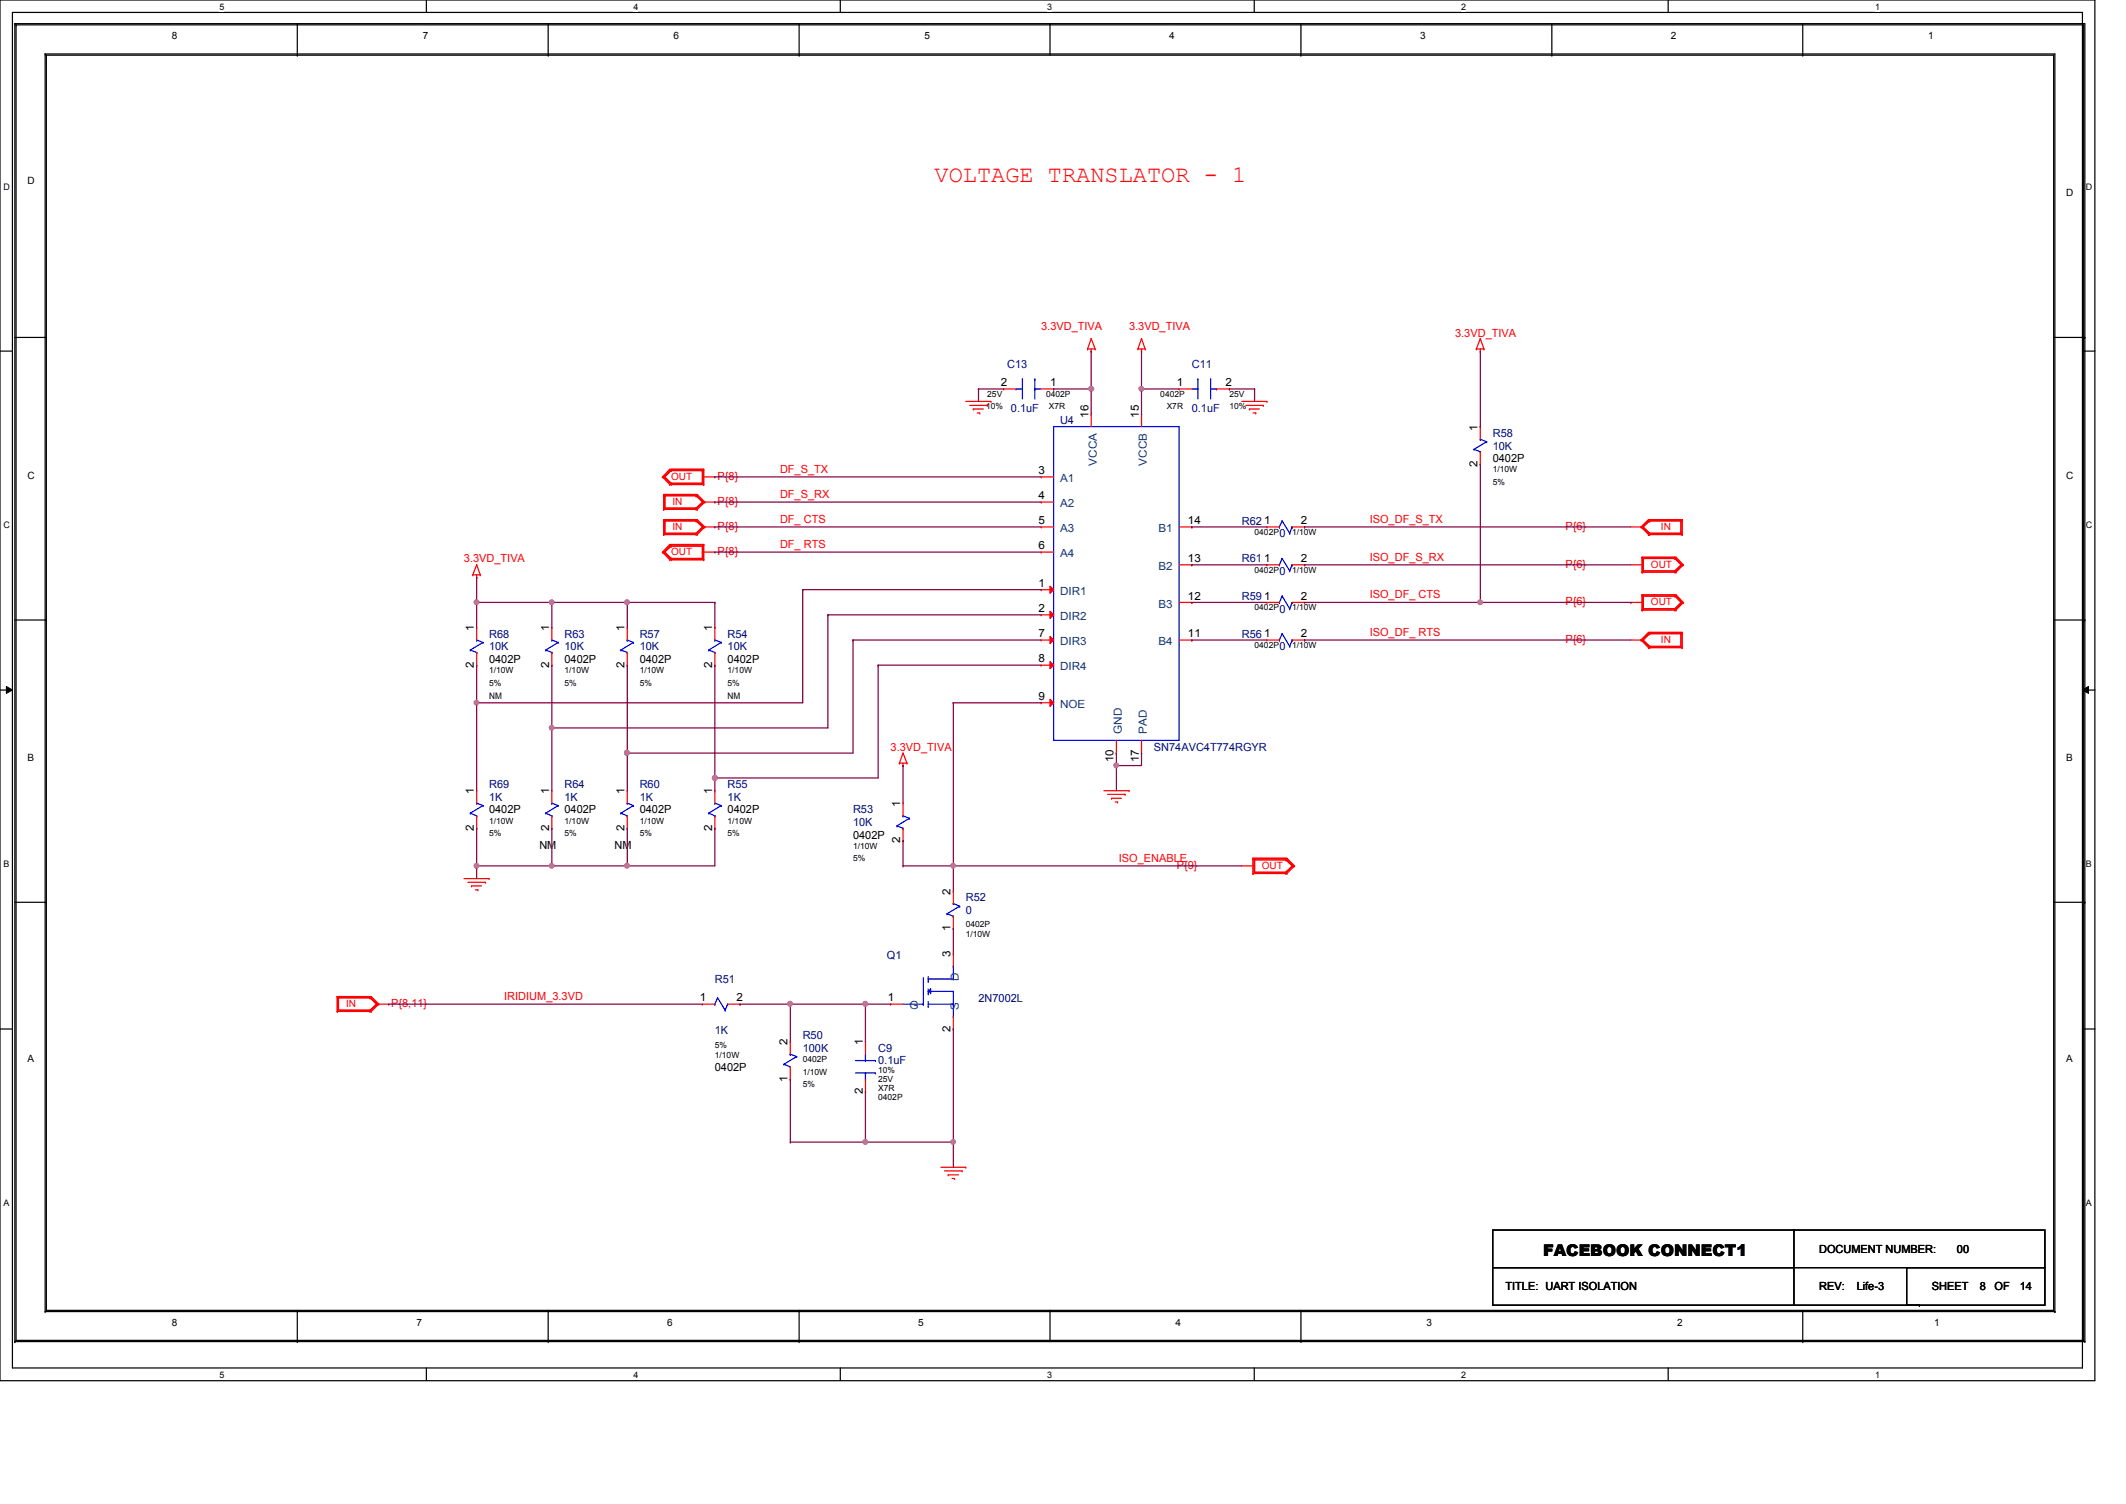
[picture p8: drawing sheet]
<svg xmlns="http://www.w3.org/2000/svg" width="297mm" height="210mm" viewBox="0 0 297 210" stroke-linecap="round" stroke-linejoin="round" font-family="sans-serif">
<defs><g id="words">
<text font-size="3.3" fill="#f00" x="130.6" y="25.4">VOLTAGE TRANSLATOR - 1</text>
<text font-size="2.2" x="215.6" y="175.4">FACEBOOK CONNECT1</text>
<g font-size="1.6" fill="#f00">
<text x="145.5" y="46.1">3.3VD_TIVA</text>
<text x="157.7" y="46.1">3.3VD_TIVA</text>
<text x="203.3" y="47">3.3VD_TIVA</text>
<text x="100.2" y="70.5">P{8}</text>
<text x="100.2" y="67">P{8}</text>
<text x="109" y="66">DF_S_TX</text>
<text x="109" y="69.6">DF_S_RX</text>
<text x="100.2" y="74">P{8}</text>
<text x="100.2" y="77.5">P{8}</text>
<text x="109" y="76.5">DF_ RTS</text>
<text x="109" y="73">DF_ CTS</text>
<text x="191.3" y="73">ISO_DF_S_TX</text>
<text x="218.7" y="74">P{6}</text>
<text x="64.8" y="78.5">3.3VD_TIVA</text>
<text x="191.3" y="78.3">ISO_DF_S_RX</text>
<text x="191.3" y="83.6">ISO_DF_ CTS</text>
<text x="218.7" y="79.2">P{6}</text>
<text x="191.3" y="88.8">ISO_DF_ RTS</text>
<text x="218.7" y="89.7">P{6}</text>
<text x="218.7" y="84.5">P{6}</text>
<text x="124.4" y="104.8">3.3VD_TIVA</text>
<text x="156.3" y="120.4">ISO_ENABLE</text>
<text x="164.4" y="121.3">P{9}</text>
<text x="54.7" y="140.6">P{8,11}</text>
<text x="70.4" y="139.7">IRIDIUM_3.3VD</text>
</g>
<g font-size="1.6">
<text x="139.8" y="53.9">2</text>
<text x="146.7" y="53.9">1</text>
<text x="164.4" y="53.9">1</text>
<text x="171.2" y="53.9">2</text>
<text x="152.1" y="58.3" transform="rotate(-90 152.1 58.3)">16</text>
<text x="159.1" y="58.3" transform="rotate(-90 159.1 58.3)">15</text>
<text x="206.4" y="65.2" transform="rotate(-90 206.4 65.2)">2</text>
<text x="206.4" y="60.1" transform="rotate(-90 206.4 60.1)">1</text>
<text x="208.5" y="64.5">0402P</text>
<text x="145.1" y="66.2">3</text>
<text x="145.1" y="69.7">4</text>
<text x="145.1" y="73.2">5</text>
<text x="145.1" y="76.7">6</text>
<text x="165.9" y="73.2">14</text>
<text x="176.6" y="73.2">1</text>
<text x="181.7" y="73.2">2</text>
<text x="145.1" y="82">1</text>
<text x="165.9" y="83.7">12</text>
<text x="165.9" y="78.5">13</text>
<text x="176.6" y="78.5">1</text>
<text x="176.6" y="83.7">1</text>
<text x="181.7" y="78.5">2</text>
<text x="181.7" y="83.7">2</text>
<text x="66.2" y="88.1" transform="rotate(-90 66.2 88.1)">1</text>
<text x="76.7" y="88.1" transform="rotate(-90 76.7 88.1)">1</text>
<text x="87.2" y="88.1" transform="rotate(-90 87.2 88.1)">1</text>
<text x="99.5" y="88.1" transform="rotate(-90 99.5 88.1)">1</text>
<text x="145.1" y="85.5">2</text>
<text x="145.1" y="89">7</text>
<text x="165.9" y="89">11</text>
<text x="176.6" y="89">1</text>
<text x="181.7" y="89">2</text>
<text x="66.2" y="93.2" transform="rotate(-90 66.2 93.2)">2</text>
<text x="68.3" y="92.5">0402P</text>
<text x="76.7" y="93.2" transform="rotate(-90 76.7 93.2)">2</text>
<text x="78.9" y="92.5">0402P</text>
<text x="87.2" y="93.2" transform="rotate(-90 87.2 93.2)">2</text>
<text x="89.4" y="92.5">0402P</text>
<text x="99.5" y="93.2" transform="rotate(-90 99.5 93.2)">2</text>
<text x="101.6" y="92.5">0402P</text>
<text x="145.1" y="92.5">8</text>
<text x="145.1" y="97.7">9</text>
<text x="155.6" y="106.4" transform="rotate(-90 155.6 106.4)">10</text>
<text x="159.1" y="106.4" transform="rotate(-90 159.1 106.4)">17</text>
<text x="66.2" y="110.9" transform="rotate(-90 66.2 110.9)">1</text>
<text x="68.3" y="113.6">0402P</text>
<text x="76.7" y="110.9" transform="rotate(-90 76.7 110.9)">1</text>
<text x="78.9" y="113.6">0402P</text>
<text x="87.2" y="110.9" transform="rotate(-90 87.2 110.9)">1</text>
<text x="89.4" y="113.6">0402P</text>
<text x="99.5" y="110.9" transform="rotate(-90 99.5 110.9)">1</text>
<text x="101.6" y="113.6">0402P</text>
<text x="125.8" y="112.7" transform="rotate(-90 125.8 112.7)">1</text>
<text x="66.2" y="116" transform="rotate(-90 66.2 116)">2</text>
<text x="75.4" y="118.5">NM</text>
<text x="76.7" y="116" transform="rotate(-90 76.7 116)">2</text>
<text x="85.9" y="118.5">NM</text>
<text x="87.2" y="116" transform="rotate(-90 87.2 116)">2</text>
<text x="99.5" y="116" transform="rotate(-90 99.5 116)">2</text>
<text x="119.2" y="117.1">0402P</text>
<text x="125.8" y="117.8" transform="rotate(-90 125.8 117.8)">2</text>
<text x="132.8" y="124.9" transform="rotate(-90 132.8 124.9)">2</text>
<text x="132.8" y="130" transform="rotate(-90 132.8 130)">1</text>
<text x="132.8" y="133.7" transform="rotate(-90 132.8 133.7)">3</text>
<text x="97.7" y="139.8">1</text>
<text x="102.9" y="139.8">2</text>
<text x="124" y="139.8">1</text>
<text x="99.9" y="149.5">0402P</text>
<text x="110" y="146" transform="rotate(-90 110 146)">2</text>
<text x="120.5" y="146" transform="rotate(-90 120.5 146)">1</text>
<text x="132.8" y="144.1" transform="rotate(-90 132.8 144.1)">2</text>
<text x="110" y="151.1" transform="rotate(-90 110 151.1)">1</text>
<text x="120.5" y="152.8" transform="rotate(-90 120.5 152.8)">2</text>
<text x="254.1" y="174.9">DOCUMENT NUMBER:</text>
<text x="273.4" y="174.9">00</text>
<text x="210.3" y="180.2">TITLE: UART ISOLATION</text>
<text x="254.1" y="180.2">REV:</text>
<text x="259.4" y="180.2">Life-3</text>
<text x="269.9" y="180.2">SHEET</text>
<text x="276.6" y="180.2">8</text>
<text x="278.6" y="180.2">OF</text>
<text x="282.2" y="180.2">14</text>
</g>
<g font-size="1.6" fill="#000080">
<text x="140.7" y="51.4">C13</text>
<text x="166.5" y="51.4">C11</text>
<text x="141.2" y="57.5">0.1uF</text>
<text x="148.1" y="59.3">U4</text>
<text x="166.5" y="57.5">0.1uF</text>
<text x="208.5" y="61">R58</text>
<text x="208.5" y="62.8">10K</text>
<text x="173.5" y="73.3">R62</text>
<text x="178.7" y="75">0</text>
<text x="173.5" y="78.5">R61</text>
<text x="173.5" y="83.8">R59</text>
<text x="178.7" y="80.3">0</text>
<text x="68.3" y="89.1">R68</text>
<text x="78.9" y="89.1">R63</text>
<text x="89.4" y="89.1">R57</text>
<text x="101.6" y="89.1">R54</text>
<text x="173.5" y="89.1">R56</text>
<text x="178.7" y="85.6">0</text>
<text x="68.3" y="90.8">10K</text>
<text x="78.9" y="90.8">10K</text>
<text x="89.4" y="90.8">10K</text>
<text x="101.6" y="90.8">10K</text>
<text x="178.7" y="90.8">0</text>
<text x="161.2" y="104.8">SN74AVC4T774RGYR</text>
<text x="68.3" y="110.1">R69</text>
<text x="68.3" y="111.8">1K</text>
<text x="78.9" y="110.1">R64</text>
<text x="78.9" y="111.8">1K</text>
<text x="89.4" y="110.1">R60</text>
<text x="89.4" y="111.8">1K</text>
<text x="101.6" y="110.1">R55</text>
<text x="101.6" y="111.8">1K</text>
<text x="119.2" y="113.6">R53</text>
<text x="119.2" y="115.4">10K</text>
<text x="134.9" y="125.9">R52</text>
<text x="134.9" y="127.6">0</text>
<text x="99.9" y="137.2">R51</text>
<text x="123.9" y="133.9">Q1</text>
<text x="136.7" y="139.9">2N7002L</text>
<text x="99.9" y="144.4">1K</text>
<text x="112.1" y="145.1">R50</text>
<text x="112.1" y="146.9">100K</text>
<text x="122.7" y="148.6">0.1uF</text>
<text x="122.7" y="146.9">C9</text>
</g>
<g font-size="1.6" fill="#004080">
<text x="153.2" y="65" transform="rotate(-90 153.2 65)">VCCA</text>
<text x="160.2" y="65" transform="rotate(-90 160.2 65)">VCCB</text>
<text x="148.1" y="67.3">A1</text>
<text x="148.1" y="70.8">A2</text>
<text x="148.1" y="74.3">A3</text>
<text x="148.1" y="77.8">A4</text>
<text x="161.8" y="74.3">B1</text>
<text x="148.1" y="83.1">DIR1</text>
<text x="161.8" y="79.6">B2</text>
<text x="148.1" y="86.6">DIR2</text>
<text x="161.8" y="84.8">B3</text>
<text x="148.1" y="90.1">DIR3</text>
<text x="148.1" y="93.6">DIR4</text>
<text x="161.8" y="90.1">B4</text>
<text x="148.1" y="98.8">NOE</text>
<text x="156.7" y="102.5" transform="rotate(-90 156.7 102.5)">GND</text>
<text x="160.2" y="102.5" transform="rotate(-90 160.2 102.5)">PAD</text>
<text x="133.9" y="137" transform="rotate(-90 133.9 137)">D</text>
<text x="127" y="140.9">G</text>
<text x="133.9" y="141.1" transform="rotate(-90 133.9 141.1)">S</text>
</g>
<g font-size="1.4">
<text x="24" y="5.5">8</text>
<text x="59.1" y="5.5">7</text>
<text x="94.1" y="5.5">6</text>
<text x="129.2" y="5.5">5</text>
<text x="163.3" y="5.5">4</text>
<text x="198.4" y="5.5">3</text>
<text x="233.4" y="5.5">2</text>
<text x="269.4" y="5.5">1</text>
<text x="3.9" y="25.7">D</text>
<text x="288.6" y="27.4">D</text>
<text x="3.9" y="66.8">C</text>
<text x="288.6" y="66.8">C</text>
<text x="3.9" y="106.3">B</text>
<text x="288.6" y="106.3">B</text>
<text x="3.9" y="148.3">A</text>
<text x="288.6" y="148.3">A</text>
<text x="24" y="185.1">8</text>
<text x="58.2" y="185.1">7</text>
<text x="93.2" y="185.1">6</text>
<text x="128.3" y="185.1">5</text>
<text x="164.2" y="185.1">4</text>
<text x="199.3" y="185.1">3</text>
<text x="234.3" y="185.1">2</text>
<text x="270.2" y="185.1">1</text>
</g>
<g font-size="1.4" fill="#f00">
<text x="93.8" y="67">OUT</text>
<text x="93.9" y="70.5">IN</text>
<text x="93.8" y="77.6">OUT</text>
<text x="93.9" y="74">IN</text>
<text x="232" y="74">IN</text>
<text x="230.6" y="79.3">OUT</text>
<text x="230.6" y="84.5">OUT</text>
<text x="232" y="89.8">IN</text>
<text x="176.3" y="121.4">OUT</text>
<text x="48.3" y="140.6">IN</text>
</g>
<g font-size="1.3">
<text x="30.6" y="1.4">5</text>
<text x="88.5" y="1.4">4</text>
<text x="146.3" y="1.4">3</text>
<text x="204.1" y="1.4">2</text>
<text x="262" y="1.4">1</text>
<text x=".5" y="26.5">D</text>
<text x="291.4" y="26.5">D</text>
<text x=".5" y="73.8">C</text>
<text x="291.4" y="73.8">C</text>
<text x="68.3" y="97.5">NM</text>
<text x="101.6" y="97.5">NM</text>
<text x=".5" y="121.1">B</text>
<text x="291.4" y="121.1">B</text>
<text x=".5" y="168.4">A</text>
<text x="291.4" y="168.4">A</text>
<text x="30.6" y="192.4">5</text>
<text x="88.5" y="192.4">4</text>
<text x="146.3" y="192.4">3</text>
<text x="204.1" y="192.4">2</text>
<text x="262" y="192.4">1</text>
</g>
<g font-size="1.2">
<text x="137.8" y="57.1">10%</text>
<text x="137.9" y="55.4">25V</text>
<text x="146.1" y="55.4">0402P</text>
<text x="146.5" y="57.1">X7R</text>
<text x="162.1" y="55.4">0402P</text>
<text x="163" y="57.1">X7R</text>
<text x="171.7" y="55.4">25V</text>
<text x="171.7" y="57.1">10%</text>
<text x="208.5" y="65.9">1/10W</text>
<text x="208.5" y="67.7">5%</text>
<text x="175.3" y="74.7">0402P</text>
<text x="180.5" y="74.7">1/10W</text>
<text x="175.3" y="80">0402P</text>
<text x="180.5" y="80">1/10W</text>
<text x="175.3" y="85.2">0402P</text>
<text x="180.5" y="85.2">1/10W</text>
<text x="68.3" y="95.7">5%</text>
<text x="68.3" y="94">1/10W</text>
<text x="78.9" y="95.7">5%</text>
<text x="78.9" y="94">1/10W</text>
<text x="89.4" y="95.7">5%</text>
<text x="89.4" y="94">1/10W</text>
<text x="101.6" y="95.7">5%</text>
<text x="101.6" y="94">1/10W</text>
<text x="175.3" y="90.5">0402P</text>
<text x="180.5" y="90.5">1/10W</text>
<text x="68.3" y="116.8">5%</text>
<text x="68.3" y="115">1/10W</text>
<text x="78.9" y="116.8">5%</text>
<text x="78.9" y="115">1/10W</text>
<text x="89.4" y="116.8">5%</text>
<text x="89.4" y="115">1/10W</text>
<text x="101.6" y="116.8">5%</text>
<text x="101.6" y="115">1/10W</text>
<text x="119.2" y="118.5">1/10W</text>
<text x="119.2" y="120.3">5%</text>
<text x="134.9" y="129.4">0402P</text>
<text x="134.9" y="130.8">1/10W</text>
<text x="99.9" y="146.4">5%</text>
<text x="99.9" y="147.8">1/10W</text>
<text x="112.1" y="148.3">0402P</text>
<text x="122.7" y="149.9">10%</text>
<text x="112.1" y="151.8">5%</text>
<text x="112.1" y="150.1">1/10W</text>
<text x="122.7" y="153.5">0402P</text>
<text x="122.7" y="152.3">X7R</text>
<text x="122.7" y="151.1">25V</text>
</g>
</g></defs>
<path d="M0 0h292.7v192.8h-292.7zM1.7 1.7h289.2v189.3h-289.2z" fill="none" stroke="#000" stroke-width=".17"/>
<g fill="#fff">
<path d="M30.6 .2h.7v1.4h-.7z"/>
<path d="M30.6 191.2h.7v1.4h-.7z"/>
</g>
<path d="M59.6 0v1.7M59.6 191v1.7" fill="none" stroke="#000" stroke-width=".17"/>
<g fill="#fff">
<path d="M88.5 .2h.7v1.4h-.7z"/>
<path d="M88.5 191.2h.7v1.4h-.7z"/>
</g>
<path d="M117.4 0v1.7M117.4 191v1.7" fill="none" stroke="#000" stroke-width=".17"/>
<g fill="#fff">
<path d="M146.3 .2h.7v1.4h-.7z"/>
<path d="M146.3 191.2h.7v1.4h-.7z"/>
</g>
<path d="M175.2 0v1.7M175.2 191v1.7" fill="none" stroke="#000" stroke-width=".17"/>
<g fill="#fff">
<path d="M204.1 .2h.7v1.4h-.7z"/>
<path d="M204.1 191.2h.7v1.4h-.7z"/>
</g>
<path d="M233 0v1.7M233 191v1.7" fill="none" stroke="#000" stroke-width=".17"/>
<g fill="#fff">
<path d="M262 .2h.6v1.4h-.6z"/>
<path d="M262 191.2h.6v1.4h-.6z"/>
<path d="M.5 25.4h.9v1.4h-.9z"/>
<path d="M291.4 25.4h.9v1.4h-.9z"/>
<path d="M.5 72.6h.9v1.4h-.9z"/>
<path d="M291.4 72.6h.9v1.4h-.9z"/>
</g>
<path d="M0 49h1.7M290.9 49h1.8" fill="none" stroke="#000" stroke-width=".17"/>
<g fill="#fff">
<path d="M.5 120h.8v1.4h-.8z"/>
<path d="M291.4 120h.8v1.4h-.8z"/>
</g>
<path d="M0 96.4h1.7M290.9 96.4h1.8" fill="none" stroke="#000" stroke-width=".17"/>
<path d="M.9 95.8l.8 .6-.8 .4zM290.9 96.4l.9-.6v1z" fill="#000"/>
<path d="M.9 95.8l.8 .6-.8 .4zM290.9 96.4l.9-.6v1z" fill="none" stroke="#000" stroke-width=".14"/>
<g fill="#fff">
<path d="M.5 167.3h.8v1.4h-.8z"/>
<path d="M291.4 167.3h.8v1.4h-.8z"/>
</g>
<g fill="none" stroke="#000" stroke-width=".17">
<path d="M2.1 3.3h.1M2.1 3.3v184M2.1 3.3h289.2v184M2.2 3.5h.1M2.2 3.5h288.9v183.7M2.2 3.5v183.7M6.3 7.5h.1M6.3 7.5h280.8v175.6M6.3 7.5v175.6M6.5 7.7h.1M6.5 7.7h280.4v175.3M6.5 7.7v175.3"/>
<path d="M41.5 7.7h.1M41.5 3.3v4.4M76.6 7.7h.1M76.6 3.3v4.4M111.6 7.7h.1M111.6 3.3v4.4M146.7 3.3h.1M146.7 3.3v4.4M181.7 7.7h.1M181.7 3.3v4.4M216.8 7.7h.1M216.8 3.3v4.4"/>
<path d="M251.8 7.7h.1M251.8 3.3v4.4M2.1 47.1h4.4M6.5 47.1h.1M286.9 47.1h4.4M291.3 47.1h.1M2.1 86.6h4.4M6.5 86.6h.1M286.9 86.6h4.4M291.3 86.6h.1M2.1 126h4.4M6.5 126h.1"/>
<path d="M286.9 126h4.4M291.3 126h.1M0 143.7h1.7M290.9 143.7h1.8M208.5 171.7h77.2v5.3h-77.2zM208.5 177h42.1v5.2h-42.1zM250.6 171.7h.1M250.6 171.7v5.3M266.4 177h19.3v5.2h-19.3zM2.1 187.3h.1M2.1 187.3h289.2M2.2 187.2h.1"/>
<path d="M2.2 187.2h288.9M6.3 183.1h.1M6.3 183.1h280.8M6.5 183h.1M6.5 183h280.4M41.5 187.3h.1M41.5 183v4.3M76.6 187.3h.1M76.6 183v4.3M111.6 187.3h.1M111.6 183v4.3M146.7 183h.1"/>
<path d="M146.7 183v4.3M181.7 187.3h.1M181.7 183v4.3M250.6 182.2h17.5M251.8 187.3h.1M251.8 183v4.3M268.1 182.2h.1M286.9 183h.1M287.1 183.1h.1M291.1 187.2h.1M291.3 187.3h.1"/>
</g>
<g fill="none" stroke="#f00" stroke-width=".17">
<path d="M134.9 56h3.5M135.5 56.6h2.4M136 57.1h.1M136 57.1h1.4M136.5 57.7h.4M136.9 57.7h.1M137.9 56.6h.1M138.4 56h.1M140.2 54.3h.1M140.2 54.3h1.7M145.5 54.3h1.7M147.2 54.3h.1"/>
<path d="M151.9 48.7h.1M151.9 48.7h1.1M152.4 49.1h.1M152.4 47.3h.1M152.4 48.7v.4M152.4 47.3l-.5 1.4M152.4 47.3l.6 1.4M153 48.7h.1M159 48.7h.1M159 48.7h1M159.5 49.1h.1M159.5 47.3h.1"/>
<path d="M159.5 48.7v.4M159.5 47.3l-.5 1.4M159.5 47.3l.5 1.4M160 48.7h.1M164.7 54.3h.1M164.7 54.3h1.8M170 54.3h1.7M171.7 54.3h.1M173.5 56h3.5M174 56.6h2.5M174.5 57.1h.1M174.5 57.1h1.4"/>
<path d="M175 57.7h.4M175.4 57.7h.1M176.5 56.6h.1M177 56h.1M206.2 48.7h.1M206.2 48.7h1.1M206.8 49.1h.1M206.8 47.3h.1M206.8 48.7v.4M206.8 47.3l-.6 1.4M206.8 47.3l.5 1.4M207.3 48.7h.1"/>
<path d="M66.6 78.9h.1M66.6 78.9l-.6 1.4M66.6 78.9l.5 1.4M92.5 66.6h.1M92.5 77.1h.1M92.5 66.6l1.1 1M92.5 77.1l1.1 1M92.7 69h.1M92.7 71.1h.1M92.7 66.6h.1M92.7 72.6h.1M92.7 74.6h.1"/>
<path d="M92.7 77.1h.1M92.7 69h4.7M92.7 69v2.1M92.7 72.6v2M92.7 71.1h4.7M92.7 66.6l1.1 1M92.7 66.6l1.1 .9M92.7 72.6h4.7M92.7 74.6h4.7M92.7 77.1l1.1 1M92.7 77.1l1.1 .9M92.9 69.2h.1"/>
<path d="M92.9 71h.1M92.9 66.6h.1M92.9 72.7h.1M92.9 74.5h.1M92.9 77.1h.1M92.9 69.2h4.3M92.9 69.2v1.8M92.9 72.7v1.8M92.9 71h4.3M92.9 66.6l.9 .9M92.9 72.7h4.3M92.9 74.5h4.3"/>
<path d="M92.9 77.1l.9 .9M93.6 65.5h.1M93.6 67.6h.1M93.6 76h.1M93.6 78.1h.1M93.6 65.5h4.7M93.6 67.6h4.7M93.6 65.5l-1.1 1.1M93.6 76h4.7M93.6 78.1h4.7M93.6 76l-1.1 1.1M93.8 65.7h.1"/>
<path d="M93.8 67.5h.1M93.8 65.5h.1M93.8 67.6h.1M93.8 76.2h.1M93.8 78h.1M93.8 76h.1M93.8 78.1h.1M93.8 65.7l-.9 .9M93.8 65.7h4.3M93.8 67.5h4.3M93.8 65.7l-1.1 .9M93.8 65.5l-1.1 1.1"/>
<path d="M93.8 76.2l-.9 .9M93.8 76.2h4.3M93.8 78h4.3M93.8 76.2l-1.1 .9M93.8 76l-1.1 1.1M97.2 69.2h.1M97.2 71h.1M97.2 69h.1M97.2 71.1h.1M97.2 72.7h.1M97.2 74.5h.1M97.2 72.6h.1"/>
<path d="M97.2 74.6h.1M97.2 69.2l.9 .9M97.2 69.2l1.1 .9M97.2 69l1.1 1.1M97.2 72.7l.9 .9M97.2 72.7l1.1 .9M97.2 72.6l1.1 1M97.4 69h.1M97.4 71.1h.1M97.4 72.6h.1M97.4 74.6h.1M97.4 69l1.1 1.1"/>
<path d="M97.4 72.6l1.1 1M98.1 70.1h.1M98.1 66.6h.1M98.1 65.7h.1M98.1 67.5h.1M98.1 73.6h.1M98.1 77.1h.1M98.1 76.2h.1M98.1 78h.1M98.1 70.1h1.8M98.1 70.1l-.9 .9M98.1 66.6h1.8"/>
<path d="M98.1 65.7v1.8M98.1 76.2v1.8M98.1 73.6h1.8M98.1 73.6l-.9 .9M98.1 77.1h1.8M98.3 70.1h.1M98.3 65.5h.1M98.3 67.6h.1M98.3 73.6h.1M98.3 76h.1M98.3 78.1h.1M98.3 70.1l-1.1 1"/>
<path d="M98.3 70.1l-1.1 .9M98.3 65.5v2.1M98.3 76v2.1M98.3 73.6l-1.1 1M98.3 73.6l-1.1 .9M98.5 70.1h.1M98.5 73.6h.1M98.5 70.1l-1.1 1M98.5 73.6l-1.1 1M177 73.6h.1M177 78.9h.1M177 73.6h1.7"/>
<path d="M177 78.9h1.7M180.5 73.6h1.7M180.5 78.9h1.7M182.2 73.6h.1M182.2 78.9h.1M227.8 73.6h1.8M227.8 78.9h1.8M229.2 73.6h.1M229.2 73.6l1.1 1M229.4 73.6h.1M229.4 77.8h.1M229.4 79.9h.1"/>
<path d="M229.4 73.6l1.1 1M229.4 73.6l1.1 .9M229.4 77.8h4.7M229.4 77.8v2.1M229.4 79.9h4.7M229.6 73.6h.1M229.6 78.9h.1M229.6 78h.1M229.6 79.7h.1M229.6 78h4.4M229.6 73.6l.9 .9M229.6 78v1.7"/>
<path d="M229.6 79.7h4.4M230.3 72.6h.1M230.3 74.6h.1M230.3 72.6h4.7M230.3 74.6h4.7M230.3 72.6l-1.1 1M230.5 72.7h.1M230.5 74.5h.1M230.5 72.6h.1M230.5 74.6h.1M230.5 72.7h4.3M230.5 74.5h4.3"/>
<path d="M230.5 72.7l-.9 .9M230.5 72.7l-1.1 .9M230.5 72.6l-1.1 1M234 78h.1M234 79.7h.1M234 77.8h.1M234 79.9h.1M234 78l.8 .9M234 78l1 .9M234 77.8l1 1.1M234.1 77.8h.1M234.1 79.9h.1"/>
<path d="M234.1 77.8l1.1 1.1M234.8 72.7h.1M234.8 74.5h.1M234.8 78.9h.1M234.8 72.7v1.8M234.8 78.9l-.8 .8M235 72.6h.1M235 74.6h.1M235 78.9h.1M235 72.6v2M235 78.9l-1 1M235 78.9l-1 .8"/>
<path d="M235.2 78.9h.1M235.2 78.9l-1.1 1M66 80.3h.1M66 80.3h1.1M66.6 80.6h.1M66.6 80.3v.3M67.1 80.3h.1M77.1 87.6h.1M77.1 92.9h.1M77.1 87.6v1.8M77.1 91.1v1.8M87.6 87.6h.1"/>
<path d="M87.6 92.9h.1M87.6 87.6v1.8M87.6 91.1v1.8M99.9 87.6h.1M99.9 92.9h.1M99.9 87.6v1.8M99.9 91.1v1.8M177 89.4h.1M177 89.4h1.7M180.5 89.4h1.7M182.2 89.4h.1M227.8 89.4h1.8"/>
<path d="M227.8 84.1h1.8M229.2 89.4h.1M229.2 89.4l1.1 1M229.4 89.4h.1M229.4 83.1h.1M229.4 85.2h.1M229.4 89.4l1.1 1M229.4 89.4l1.1 .9M229.4 83.1v2.1M229.4 83.1h4.7M229.4 85.2h4.7M229.6 89.4h.1"/>
<path d="M229.6 84.1h.1M229.6 83.2h.1M229.6 85h.1M229.6 89.4l.9 .9M229.6 83.2v1.8M229.6 83.2h4.4M229.6 85h4.4M230.3 88.3h.1M230.3 90.4h.1M230.3 88.3h4.7M230.3 90.4h4.7M230.3 88.3l-1.1 1.1"/>
<path d="M230.5 88.5h.1M230.5 90.3h.1M230.5 88.3h.1M230.5 90.4h.1M230.5 88.5l-.9 .9M230.5 88.5h4.3M230.5 88.5l-1.1 .9M230.5 90.3h4.3M230.5 88.3l-1.1 1.1M234 83.2h.1M234 85h.1M234 83.1h.1"/>
<path d="M234 85.2h.1M234 83.2l.8 .9M234 83.2l1 .9M234 83.1l1 1M234.1 83.1h.1M234.1 85.2h.1M234.1 83.1l1.1 1M234.8 88.5h.1M234.8 90.3h.1M234.8 84.1h.1M234.8 88.5v1.8M234.8 84.1l-.8 .9"/>
<path d="M235 88.3h.1M235 90.4h.1M235 84.1h.1M235 88.3v2.1M235 84.1l-1 1.1M235 84.1l-1 .9M235.2 84.1h.1M235.2 84.1l-1.1 1.1M66.6 110.4h.1M66.6 115.7h.1M66.6 110.4v1.7M66.6 113.9v1.8"/>
<path d="M77.1 110.4h.1M77.1 115.7h.1M77.1 110.4v1.7M77.1 113.9v1.8M87.6 110.4h.1M87.6 115.7h.1M87.6 110.4v1.7M87.6 113.9v1.8M99.9 110.4h.1M99.9 115.7h.1M99.9 110.4v1.7M99.9 113.9v1.8"/>
<path d="M125.6 106.6h.1M125.6 106.6h1.1M126.2 106.9h.1M126.2 105.2h.1M126.2 112.1h.1M126.2 117.4h.1M126.2 106.6v.3M126.2 112.1v1.8M126.2 115.7v1.7M126.2 105.2l-.6 1.4M126.2 105.2l.5 1.4M126.7 106.6h.1"/>
<path d="M154.2 110.4h3.5M154.7 110.9h2.5M155.3 111.5h.1M155.3 111.5h1.4M155.8 112h.3M156.1 112h.1M157.2 110.9h.1M157.7 110.4h.1M175 119.8h.1M175 119.8h4.8M175 119.8v2.2M179.6 119.8h.1"/>
<path d="M179.6 119.8l1.1 1.1M179.8 119.8h.1M179.8 119.8l1 1.1M47.1 139.1h.1M47.1 139.1h4.8M47.1 139.1v2.1M47.3 139.3h.1M47.3 139.3h4.4M47.3 139.3v1.8M51.7 139.3h.1M51.7 139.1h.1M51.7 139.3l.9 .9"/>
<path d="M51.7 139.3l1 .9M51.7 139.1l1 1.1M51.9 139.1h.1M51.9 139.1l1 1.1M64.8 122.7h3.5M65.4 123.2h2.4M65.9 123.7h.1M65.9 123.7h1.4M66.4 124.2h.4M66.8 124.2h.1M67.8 123.2h.1M68.3 122.7h.1"/>
<path d="M133.2 129.7h.1M133.2 124.4h.1M133.2 133.2h.1M133.2 124.4v1.8M133.2 127.9v1.8M133.2 133.2v1.7M173.5 120.9h1.8M175 122h.1M175 122h4.8M175.3 120.9h.1M175.3 120.1h.1M175.3 121.8h.1"/>
<path d="M175.3 120.1h4.3M175.3 120.1v1.7M175.3 121.8h4.3M179.6 120.1h.1M179.6 121.8h.1M179.6 122h.1M179.6 120.1l.9 .8M179.6 120.1l1.1 .8M179.8 122h.1M180.5 120.9h.1M180.5 120.9l-.9 .9M180.7 120.9h.1"/>
<path d="M180.7 120.9l-1.1 1.1M180.7 120.9l-1.1 .9M180.8 120.9h.1M180.8 120.9l-1 1.1M47.1 141.2h.1M47.1 141.2h4.8M47.3 141.1h.1M47.3 141.1h4.4M51.7 141.1h.1M51.7 141.2h.1M51.9 141.2h.1M52.6 140.2h.1"/>
<path d="M52.6 140.2h1.7M52.6 140.2l-.9 .9M52.7 140.2h.1M52.7 140.2l-1 1M52.7 140.2l-1 .9M52.9 140.2h.1M52.9 140.2l-1 1M98.1 140.2h.1M98.1 140.2h1.8M101.6 140.2h1.8M103.4 140.2h.1M110.4 150.7h.1"/>
<path d="M110.4 145.5h.1M110.4 145.5v1.7M110.4 149v1.7M120.9 145.5h.1M120.9 152.4h.1M120.9 145.5v1.7M120.9 150.7v1.7M124.4 140.2h.1M124.4 140.2h1.8M133.2 143.7h.1M133.2 141.9v1.8M131.4 163h3.5"/>
<path d="M132 163.5h2.4M132.5 164h.1M132.5 164h1.4M133 164.5h.3M133.3 164.5h.1M134.4 163.5h.1M134.9 163h.1"/>
</g>
<g fill="none" stroke="#00f" stroke-width=".17">
<path d="M141.9 54.3h.1M141.9 54.3h.9M142.8 52.9h.1M142.8 52.9v2.8M144.6 54.3h.1M144.6 52.9h.1M144.6 54.3h.9M144.6 52.9v2.8M147.2 59.6h17.5v43.8h-17.5zM166.5 54.3h.8M167.3 54.3h.1M167.3 52.9h.1"/>
<path d="M167.3 52.9v2.8M169.1 52.9h.1M169.1 54.3h.9M169.1 52.9v2.8M170 54.3h.1M178.7 73.6h.1M178.7 78.9h.1M179.1 72.7h.1M179.1 78h.1M179.1 72.7l-.4 .9M179.1 72.7l1.1 1.8M179.1 78l-.4 .9"/>
<path d="M179.1 78l1.1 1.7M180.2 74.5h.1M180.2 79.7h.1M180.5 73.6h.1M180.5 78.9h.1M180.5 73.6l-.3 .9M180.5 78.9l-.3 .8M76.2 90.8h.1M76.2 90.8l.9 .3M77.1 91.1h.1M77.1 89.4h.1M77.1 89.4l.9 .3"/>
<path d="M78 89.7h.1M78 89.7l-1.8 1.1M86.7 90.8h.1M86.7 90.8l.9 .3M87.6 91.1h.1M87.6 89.4h.1M87.6 89.4l.9 .3M88.5 89.7h.1M88.5 89.7l-1.8 1.1M99 90.8h.1M99 90.8l.9 .3M99.9 91.1h.1"/>
<path d="M99.9 89.4h.1M99.9 89.4l.9 .3M100.8 89.7h.1M100.8 89.7l-1.8 1.1M178.7 89.4h.1M179.1 88.5h.1M179.1 88.5l-.4 .9M179.1 88.5l1.1 1.8M180.2 90.3h.1M180.5 89.4h.1M180.5 89.4l-.3 .9M65.7 113.5h.1"/>
<path d="M65.7 113.5l.9 .4M66.6 113.9h.1M66.6 112.1h.1M66.6 112.1l.9 .4M67.5 112.5h.1M67.5 112.5l-1.8 1M76.2 113.5h.1M76.2 113.5l.9 .4M77.1 113.9h.1M77.1 112.1h.1M77.1 112.1l.9 .4M78 112.5h.1"/>
<path d="M78 112.5l-1.8 1M86.7 113.5h.1M86.7 113.5l.9 .4M87.6 113.9h.1M87.6 112.1h.1M87.6 112.1l.9 .4M88.5 112.5h.1M88.5 112.5l-1.8 1M99 113.5h.1M99 113.5l.9 .4M99.9 113.9h.1M99.9 112.1h.1"/>
<path d="M99.9 112.1l.9 .4M100.8 112.5h.1M100.8 112.5l-1.8 1M125.3 115.3h.1M125.3 115.3l.9 .4M126.2 115.7h.1M126.2 113.9h.1M126.2 113.9l.8 .4M127 114.3h.1M127 114.3l-1.7 1M100.2 139.3h.1M100.2 139.3l-.3 .9"/>
<path d="M100.2 139.3l1.1 1.8M129 136.5v3.7M129.7 137h.1M129.7 138.8h.1M129.7 136.7h3.5M129.7 138.4h3.5M129.7 136.4v.6M129.7 138.1v.7M129.7 139.8v.7M129.7 138.4l.3 .2M130 138.1h.1M130 138.6h.1"/>
<path d="M130 138.1l-.3 .3M130 138.1v.5M132.3 127.6h.1M132.3 127.6l.9 .3M133.2 126.2h.1M133.2 127.9h.1M133.2 136.7h.1M133.2 138.4h.1M133.2 134.9h.1M133.2 126.2l.9 .3M133.2 134.9v1.8M133.2 138.4v3.5"/>
<path d="M134.1 126.5h.1M134.1 126.5l-1.8 1.1M99.9 140.2h.1M101.3 141.1h.1M101.6 140.2h.1M101.6 140.2l-.3 .9M109.5 148.6h.1M109.5 148.6l.9 .4M110.4 147.2h.1M110.4 149h.1M110.4 147.2l.9 .3M111.3 147.5h.1"/>
<path d="M111.3 147.5l-1.8 1.1M119.5 148.1h2.8M119.5 149.8h2.8M120.9 150.7h.1M120.9 148.1h.1M120.9 147.2v.9M120.9 149.8v.9M122.3 148.1h.1M122.3 149.8h.1M126.2 140.2h2.8M129 140.2h.1M129.7 140.5h.1"/>
<path d="M129.7 140.2h3.5M133.2 140.2h.1M133.2 141.9h.1"/>
</g>
<path d="M146.7 81.8l.5 .5-.5 .5z" fill="#f00"/>
<path d="M145.5 82.3h.1M145.5 82.3h1.7M146.7 81.8l.5 .5-.5 .5z" fill="none" stroke="#f00" stroke-width=".17"/>
<path d="M146.7 85.3l.5 .6-.5 .5z" fill="#f00"/>
<path d="M145.5 66.6h.1M145.5 70.1h.1M145.5 73.6h.1M145.5 77.1h.1M145.5 66.6h1.7M145.5 70.1h1.7M145.5 73.6h1.7M145.5 77.1h1.7M145.5 85.9h.1M145.5 85.9h1.7M146.7 85.3l.5 .6-.5 .5z" fill="none" stroke="#f00" stroke-width=".17"/>
<path d="M146.7 97.6l.5 .5-.5 .5z" fill="#f00"/>
<path d="M145.5 98.1h.1M145.5 98.1h1.7M146.7 97.6l.5 .5-.5 .5z" fill="none" stroke="#f00" stroke-width=".17"/>
<path d="M146.7 88.9l.5 .5-.5 .5z" fill="#f00"/>
<path d="M145.5 89.4h.1M145.5 89.4h1.7M146.7 88.9l.5 .5-.5 .5z" fill="none" stroke="#f00" stroke-width=".17"/>
<path d="M146.7 92.4l.5 .5-.5 .5z" fill="#f00"/>
<g fill="none" stroke="#f00" stroke-width=".17">
<path d="M152.4 57.8h.1M152.4 57.8v1.8M159.5 57.8h.1M159.5 57.8v1.8M206.8 59.6h.1M206.8 59.6v1.7M164.7 78.9h1.8M164.7 73.6h1.8M166.5 78.9h.1M166.5 73.6h.1M206.8 64.8h.1M206.8 63.1v1.7"/>
<path d="M66.6 87.6h.1M66.6 92.9h.1M66.6 87.6v1.8M66.6 91.1v1.8M145.5 92.9h.1M145.5 92.9h1.7M146.7 92.4l.5 .5-.5 .5zM164.7 89.4h1.8M164.7 84.1h1.8M166.5 89.4h.1M166.5 84.1h.1M177 84.1h.1"/>
<path d="M177 84.1h1.7M180.5 84.1h1.7M182.2 84.1h.1M156 105.2h.1M156 103.4v1.8M159.5 105.2h.1M159.5 103.4v1.8"/>
</g>
<g fill="none" stroke="#00f" stroke-width=".17">
<path d="M205.9 62.7h.1M205.9 62.7l.9 .4M206.8 63.1h.1M206.8 61.3h.1M206.8 61.3l.9 .4M207.7 61.7h.1M207.7 61.7l-1.8 1M65.7 90.8h.1M65.7 90.8l.9 .3M66.6 91.1h.1M66.6 89.4h.1M66.6 89.4l.9 .3"/>
<path d="M67.5 89.7h.1M67.5 89.7l-1.8 1.1M178.7 84.1h.1M179.1 83.2h.1M179.1 83.2l-.4 .9M179.1 83.2l1.1 1.8M180.2 85h.1M180.5 84.1h.1M180.5 84.1l-.3 .9"/>
</g>
<path d="M152.4 49.1h.1M152.4 49.1v5.2M159.5 54.3h.1M159.5 49.1v5.2" fill="none" stroke="#800040" stroke-width=".17"/>
<circle cx="159.4" cy="54.3" r=".32" fill="#f0f"/>
<circle cx="159.4" cy="54.3" r=".32" fill="none" stroke="#f0f" stroke-width=".17"/>
<path d="M136.7 54.3h.1M136.7 54.3h3.5M136.7 54.3v1.7M147.2 54.3h.1M147.2 54.3h5.2M159.5 54.3h.1M159.5 54.3h5.2M159.5 54.3v3.5M171.7 54.3h.1M171.7 54.3h3.6M175.3 54.3h.1M175.3 54.3v1.7" fill="none" stroke="#800040" stroke-width=".17"/>
<circle cx="152.4" cy="54.3" r=".33" fill="#f0f"/>
<circle cx="152.4" cy="54.3" r=".33" fill="none" stroke="#f0f" stroke-width=".17"/>
<path d="M152.4 54.3h.1M152.4 54.3v3.5M66.6 80.6h.1M66.6 92.9h.1M66.6 80.6v3.5M66.6 92.9v5.2M156 105.2h.1M156 105.2v1.7" fill="none" stroke="#800040" stroke-width=".17"/>
<circle cx="66.6" cy="98.1" r=".32" fill="#f0f"/>
<circle cx="66.6" cy="98.1" r=".32" fill="none" stroke="#f0f" stroke-width=".17"/>
<path d="M77.1 84.1h.1M77.1 92.9h.1M77.1 84.1v3.5M77.1 92.9v8.7" fill="none" stroke="#800040" stroke-width=".17"/>
<circle cx="77.1" cy="101.6" r=".32" fill="#f0f"/>
<circle cx="77.1" cy="101.6" r=".32" fill="none" stroke="#f0f" stroke-width=".17"/>
<path d="M87.6 84.1h.1M87.6 84.1v3.5" fill="none" stroke="#800040" stroke-width=".17"/>
<circle cx="87.6" cy="84.1" r=".33" fill="#f0f"/>
<circle cx="87.6" cy="84.1" r=".33" fill="none" stroke="#f0f" stroke-width=".17"/>
<path d="M87.6 92.9h.1M87.6 92.9v12.3" fill="none" stroke="#800040" stroke-width=".17"/>
<circle cx="87.6" cy="105.1" r=".34" fill="#f0f"/>
<circle cx="87.6" cy="105.1" r=".34" fill="none" stroke="#f0f" stroke-width=".17"/>
<path d="M99.9 84.1h.1M99.9 92.9h.1M99.9 84.1v3.5M99.9 92.9v15.7" fill="none" stroke="#800040" stroke-width=".17"/>
<circle cx="99.9" cy="108.6" r=".34" fill="#f0f"/>
<circle cx="99.9" cy="108.6" r=".34" fill="none" stroke="#f0f" stroke-width=".17"/>
<path d="M66.6 84.1h.1M66.6 84.1h10.5M112.1 82.3h.1M112.1 82.3h33.4M112.1 82.3v15.8" fill="none" stroke="#800040" stroke-width=".17"/>
<circle cx="77.1" cy="84.1" r=".32" fill="#f0f"/>
<circle cx="77.1" cy="84.1" r=".32" fill="none" stroke="#f0f" stroke-width=".17"/>
<circle cx="66.6" cy="84.1" r=".32" fill="#f0f"/>
<circle cx="66.6" cy="84.1" r=".32" fill="none" stroke="#f0f" stroke-width=".17"/>
<g fill="none" stroke="#800040" stroke-width=".17">
<path d="M66.6 84.1h.1M66.6 98.1h.1M66.6 84.1v3.5M66.6 98.1v12.3M66.6 98.1h45.5M77.1 84.1h.1M77.1 84.1h22.8M87.6 84.1h.1M115.7 85.9h.1M115.7 85.9v15.7h-38.6M115.7 85.9h29.8M119.2 89.4h.1"/>
<path d="M119.2 89.4h26.3M119.2 89.4v15.8h-31.6M122.7 92.9h.1M122.7 92.9h22.8M122.7 92.9v15.7h-22.8M77.1 101.6h.1M77.1 101.6v8.8M87.6 105.2h.1M87.6 105.2v5.2M99.9 108.6h.1M99.9 115.7h.1M99.9 108.6v1.8"/>
<path d="M99.9 115.7v5.2M66.6 120.9h.1M66.6 120.9h10.5"/>
</g>
<circle cx="77.1" cy="120.9" r=".32" fill="#f0f"/>
<circle cx="77.1" cy="120.9" r=".32" fill="none" stroke="#f0f" stroke-width=".17"/>
<circle cx="66.6" cy="120.9" r=".32" fill="#f0f"/>
<circle cx="66.6" cy="120.9" r=".32" fill="none" stroke="#f0f" stroke-width=".17"/>
<path d="M66.6 115.7h.1M66.6 115.7v5.2M77.1 115.7h.1M77.1 115.7v5.2M87.6 115.7h.1M87.6 115.7v5.2M77.1 120.9h.1M77.1 120.9h22.8M87.6 120.9h.1" fill="none" stroke="#800040" stroke-width=".17"/>
<circle cx="87.6" cy="120.9" r=".33" fill="#f0f"/>
<circle cx="87.6" cy="120.9" r=".33" fill="none" stroke="#f0f" stroke-width=".17"/>
<path d="M66.6 120.9h.1M66.6 120.9v1.8M54.3 140.2h.1M54.3 140.2h43.8M103.4 140.2h.1M103.4 140.2h17.5M110.4 140.2h.1M110.4 140.2v5.3M120.9 140.2h.1M120.9 140.2v5.3" fill="none" stroke="#800040" stroke-width=".17"/>
<circle cx="120.9" cy="140.2" r=".33" fill="#f0f"/>
<circle cx="120.9" cy="140.2" r=".33" fill="none" stroke="#f0f" stroke-width=".17"/>
<circle cx="110.4" cy="140.2" r=".33" fill="#f0f"/>
<circle cx="110.4" cy="140.2" r=".33" fill="none" stroke="#f0f" stroke-width=".17"/>
<path d="M110.4 150.7h.1M110.4 150.7v8.8M120.9 140.2h.1M120.9 152.4h.1M120.9 140.2h3.5M120.9 152.4v7.1M133.2 143.7h.1M133.2 143.7v15.8" fill="none" stroke="#800040" stroke-width=".17"/>
<circle cx="133.2" cy="159.4" r=".32" fill="#f0f"/>
<circle cx="133.2" cy="159.4" r=".32" fill="none" stroke="#f0f" stroke-width=".17"/>
<path d="M110.4 159.5h.1M110.4 159.5h22.8M120.9 159.5h.1" fill="none" stroke="#800040" stroke-width=".17"/>
<circle cx="120.9" cy="159.4" r=".32" fill="#f0f"/>
<circle cx="120.9" cy="159.4" r=".32" fill="none" stroke="#f0f" stroke-width=".17"/>
<g fill="none" stroke="#800040" stroke-width=".17">
<path d="M99.9 66.6h.1M99.9 70.1h.1M99.9 77.1h.1M99.9 73.6h.1M99.9 66.6h45.6M99.9 70.1h45.6M99.9 77.1h45.6M99.9 73.6h45.6M133.2 98.1h.1M133.2 98.1v26.3M133.2 98.1h12.3M126.2 106.9h.1"/>
<path d="M126.2 117.4h.1M126.2 106.9v5.2M126.2 117.4v3.5M156 106.9h.1M156 106.9v3.5M159.5 105.2h.1M159.5 105.2v1.7h-3.5M126.2 120.9h.1M126.2 120.9h7M133.2 129.7h.1M133.2 120.9h.1M133.2 129.7v3.5"/>
<path d="M133.2 159.5h.1M133.2 159.5v3.5"/>
</g>
<circle cx="155.9" cy="106.9" r=".32" fill="#f0f"/>
<circle cx="155.9" cy="106.9" r=".32" fill="none" stroke="#f0f" stroke-width=".17"/>
<g fill="none" stroke="#800040" stroke-width=".17">
<path d="M206.8 59.6h.1M206.8 49.1v10.5M166.5 73.6h.1M166.5 78.9h.1M166.5 78.9h10.5M166.5 73.6h10.5M182.2 78.9h.1M182.2 73.6h.1M182.2 78.9h45.6M182.2 73.6h45.6M206.8 64.8h.1M206.8 64.8v19.3"/>
<path d="M166.5 84.1h.1M166.5 89.4h.1M166.5 89.4h10.5M166.5 84.1h10.5M182.2 89.4h.1M182.2 89.4h45.6M182.2 84.1h45.6M206.8 84.1h.1M227.8 84.1h.1"/>
</g>
<circle cx="206.8" cy="84.1" r=".32" fill="#f0f"/>
<circle cx="206.8" cy="84.1" r=".32" fill="none" stroke="#f0f" stroke-width=".17"/>
<path d="M133.2 120.9h.1M133.2 120.9h40.3" fill="none" stroke="#800040" stroke-width=".17"/>
<circle cx="133.2" cy="120.9" r=".32" fill="#f0f"/>
<circle cx="133.2" cy="120.9" r=".32" fill="none" stroke="#f0f" stroke-width=".17"/>
<circle cx="159.4" cy="54.3" r=".32" fill="#f0f"/>
<circle cx="159.4" cy="54.3" r=".32" fill="none" stroke="#f0f" stroke-width=".17"/>
<circle cx="152.4" cy="54.3" r=".33" fill="#f0f"/>
<circle cx="152.4" cy="54.3" r=".33" fill="none" stroke="#f0f" stroke-width=".17"/>
<circle cx="66.6" cy="98.1" r=".32" fill="#f0f"/>
<circle cx="66.6" cy="98.1" r=".32" fill="none" stroke="#f0f" stroke-width=".17"/>
<circle cx="77.1" cy="101.6" r=".32" fill="#f0f"/>
<circle cx="77.1" cy="101.6" r=".32" fill="none" stroke="#f0f" stroke-width=".17"/>
<circle cx="87.6" cy="84.1" r=".33" fill="#f0f"/>
<circle cx="87.6" cy="84.1" r=".33" fill="none" stroke="#f0f" stroke-width=".17"/>
<circle cx="87.6" cy="105.1" r=".34" fill="#f0f"/>
<circle cx="87.6" cy="105.1" r=".34" fill="none" stroke="#f0f" stroke-width=".17"/>
<circle cx="99.9" cy="108.6" r=".34" fill="#f0f"/>
<circle cx="99.9" cy="108.6" r=".34" fill="none" stroke="#f0f" stroke-width=".17"/>
<circle cx="77.1" cy="84.1" r=".32" fill="#f0f"/>
<circle cx="77.1" cy="84.1" r=".32" fill="none" stroke="#f0f" stroke-width=".17"/>
<circle cx="66.6" cy="84.1" r=".32" fill="#f0f"/>
<circle cx="66.6" cy="84.1" r=".32" fill="none" stroke="#f0f" stroke-width=".17"/>
<circle cx="77.1" cy="120.9" r=".32" fill="#f0f"/>
<circle cx="77.1" cy="120.9" r=".32" fill="none" stroke="#f0f" stroke-width=".17"/>
<circle cx="66.6" cy="120.9" r=".32" fill="#f0f"/>
<circle cx="66.6" cy="120.9" r=".32" fill="none" stroke="#f0f" stroke-width=".17"/>
<circle cx="87.6" cy="120.9" r=".33" fill="#f0f"/>
<circle cx="87.6" cy="120.9" r=".33" fill="none" stroke="#f0f" stroke-width=".17"/>
<circle cx="120.9" cy="140.2" r=".33" fill="#f0f"/>
<circle cx="120.9" cy="140.2" r=".33" fill="none" stroke="#f0f" stroke-width=".17"/>
<circle cx="110.4" cy="140.2" r=".33" fill="#f0f"/>
<circle cx="110.4" cy="140.2" r=".33" fill="none" stroke="#f0f" stroke-width=".17"/>
<circle cx="133.2" cy="159.4" r=".32" fill="#f0f"/>
<circle cx="133.2" cy="159.4" r=".32" fill="none" stroke="#f0f" stroke-width=".17"/>
<circle cx="120.9" cy="159.4" r=".32" fill="#f0f"/>
<circle cx="120.9" cy="159.4" r=".32" fill="none" stroke="#f0f" stroke-width=".17"/>
<circle cx="155.9" cy="106.9" r=".32" fill="#f0f"/>
<circle cx="155.9" cy="106.9" r=".32" fill="none" stroke="#f0f" stroke-width=".17"/>
<circle cx="206.8" cy="84.1" r=".32" fill="#f0f"/>
<circle cx="206.8" cy="84.1" r=".32" fill="none" stroke="#f0f" stroke-width=".17"/>
<circle cx="133.2" cy="120.9" r=".32" fill="#f0f"/>
<circle cx="133.2" cy="120.9" r=".32" fill="none" stroke="#f0f" stroke-width=".17"/>
<use href="#words"/>
</svg>
